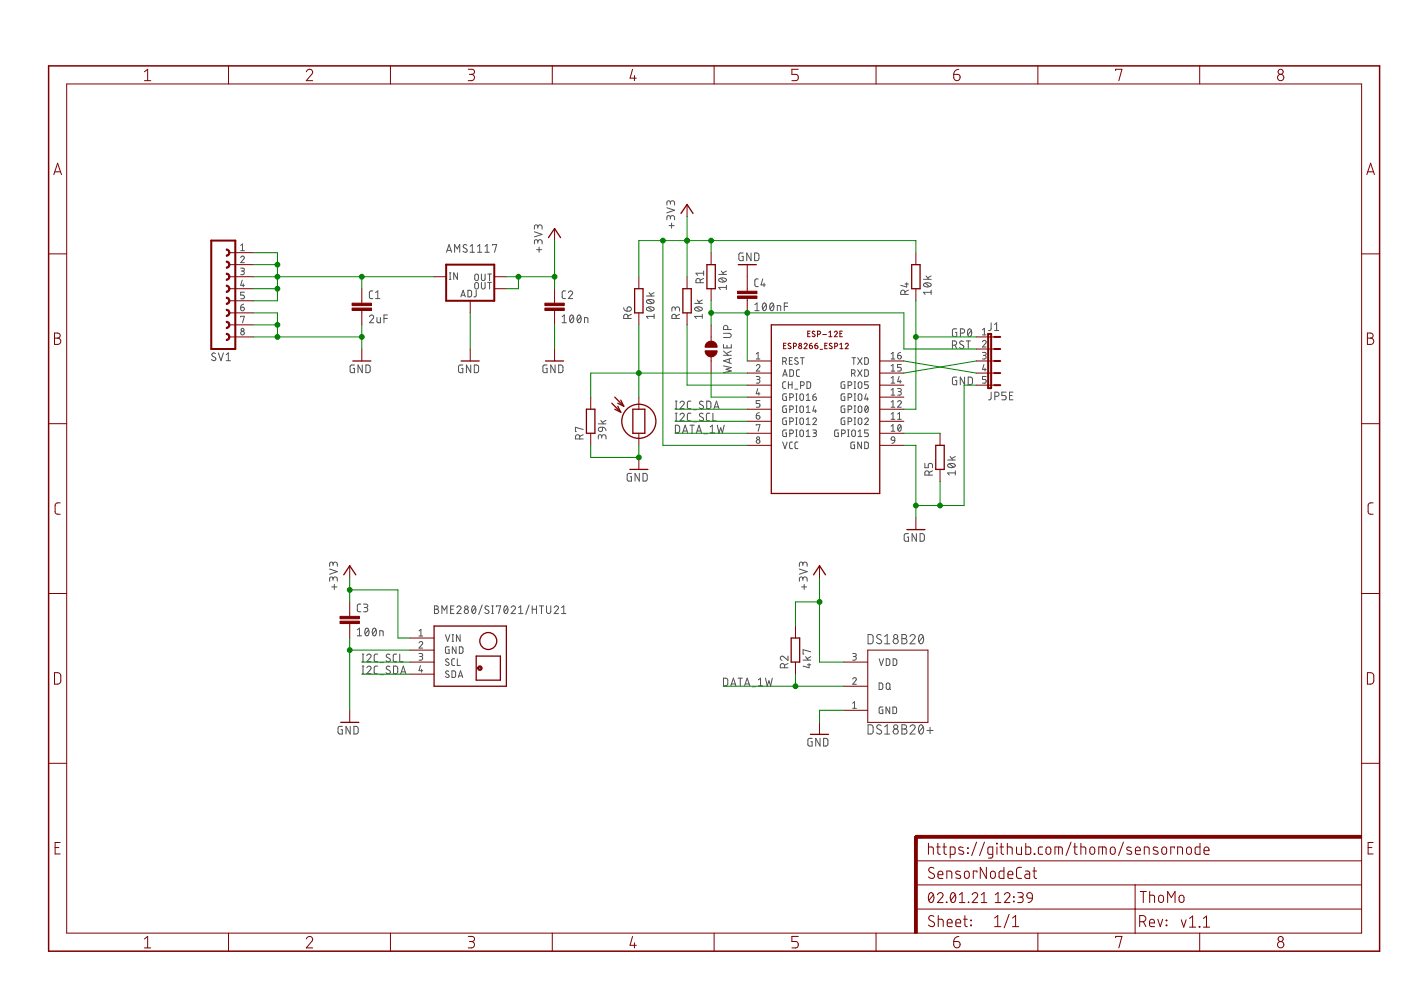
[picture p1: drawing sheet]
<svg xmlns="http://www.w3.org/2000/svg" width="297mm" height="210mm" viewBox="0 0 297 210" stroke-linecap="round" stroke-linejoin="round" font-family="sans-serif">
<g fill="none" stroke="#505050" stroke-width=".21">
<path d="M51 54.6a.38 .38 0 0 1 .6-.3 .38 .38 0 0 1 .1 .6l-.7 .8h.8M51 56.9h.6l.2 .2-.2 .3-.4 .1M51 52l.4-.3v1.4M51 53.1h.8M51.4 59.4l-.4 1.1h.8M51.4 57.5a.39 .39 0 0 1 .4 .4 .39 .39 0 0 1-.4 .4h-.4M94.7 53.5l.5-1.6 .6 1.6M94.8 53.1h.8M95.3 59.2h.3M95.3 57.8h.3M95.4 57.8v1.4M96.4 53.5v-1.6l.5 .9 .6-.9v1.6"/>
<path d="M97 57.8v1.4l-.8-1.4v1.4M99 52a.41 .41 0 0 0-.6-.1 .41 .41 0 0 0 0 .6l.5 .3a.41 .41 0 0 1 0 .6 .41 .41 0 0 1-.6 0l-.2-.1M99.7 52.2l.4-.3v1.6M99.7 53.5h.9M100.8 58.2h.5l.1 .9a.39 .39 0 0 1-.4 .4 .39 .39 0 0 1-.4-.4zM101.2 53.5h1M101.2 52.2l.5-.3v1.6M102.1 59.9v1a.39 .39 0 0 0 .4 .4 .39 .39 0 0 0 .3-.4v-1M102.1 58.1v1a.39 .39 0 0 0 .4 .4 .39 .39 0 0 0 .3-.4v-1M102.8 53.5h.9M102.8 52.2l.5-.3v1.6M103.4 59.9h.8"/>
<path d="M103.4 58.1h.8M103.8 58.1v1.4M103.8 59.9v1.4M104.4 52v-.1h.9l-.5 1.6M113.3 49.1l1.6 .6-1.6 .5M113.8 52.9h1.1M114 51.3a.46 .46 0 0 1 .5-.5 .46 .46 0 0 1 .4 .5v.4M114 51.5v-.3a.36 .36 0 0 0-.3-.4 .36 .36 0 0 0-.4 .4v.5M114 48.1a.46 .46 0 0 1 .5-.4 .46 .46 0 0 1 .4 .4v.5M114 48.4v-.4a.36 .36 0 0 0-.3-.3 .36 .36 0 0 0-.4 .3v.6M114.3 52.4v1.1M141.4 44l1.6 .6-1.6 .5"/>
<path d="M141.9 47.8h1M142.1 46.2a.44 .44 0 0 1 .5-.5 .44 .44 0 0 1 .4 .5v.4M142.1 46.4v-.3a.37 .37 0 0 0-.3-.4 .37 .37 0 0 0-.4 .4v.5M142.1 43a.44 .44 0 0 1 .5-.4 .44 .44 0 0 1 .4 .4v.5M142.1 43.3v-.4a.37 .37 0 0 0-.3-.3 .37 .37 0 0 0-.4 .3v.6M142.4 47.3v1.1M148.5 59.9v-.4a.46 .46 0 0 0-.5-.5 .46 .46 0 0 0-.4 .5v.4h1.6M149.2 59l-.7 .4M149.2 57.9h-1.6l.3 .5M149.2 57.5v.9M152.4 58.2h1.6M152.5 59.1a1.02 1.02 0 0 1 1.5 .3 .97 .97 0 0 1-1.6 0z"/>
<path d="M152.7 59l.9 .7M152.9 57.5l.6 .7M154 57.5l-.8 .4M157.6 53.6l-.7 .1-.2 .2v1l.2 .3 .7 .1v-.9h-.3M159.2 53.6v1.7l-.9-1.7v1.7M160 53.6l.6 .1 .3 .2v.9l-.3 .4-.6 .1zM160.8 59.1l-.5 .1-.3 .3 .1 1 .2 .2 .5 .1M161.7 59.1l-.3 1.3h.9M192.2 59.9v1l-1.2-.4M195.8 59.2h1.6M196.3 58.5l.6 .7M197.4 58.5l-.7 .4"/>
<path d="M45.7 75a.41 .41 0 0 0-.6-.1 .41 .41 0 0 0 0 .6l.5 .3a.41 .41 0 0 1 0 .6 .41 .41 0 0 1-.6 0l-.1-.2M46.3 74.8l.5 1.7 .6-1.7M48 76.5h.9M48 75.2l.4-.4v1.7M51 65.1h.5a.39 .39 0 0 1 .3 .5 .39 .39 0 0 1-.4 .3 .39 .39 0 0 1-.4-.4zM51 67.2v-.1h.8l-.4 1.4M51.6 60.2v.6M51.6 64.5l-.5 .3-.1 .3M51.8 62h-.8v.6h.5a.4 .4 0 0 1 .3 .4 .4 .4 0 0 1-.3 .4h-.5M75.1 77.4h-.6l-.2 .2v1.2l.2 .2h.6v-.9h-.2M76.8 77.4v1.6l-.9-1.6v1.6M77.6 77.4h.6l.3 .3v1l-.3 .3h-.6z"/>
<path d="M78.3 67.2a.45 .45 0 0 1 .7-.4 .45 .45 0 0 1 .1 .7l-.8 .9h.9M79 61.7h-.5l-.2 .3v1.1l.2 .2h.5M79.6 63.3h.9M79.6 62l.5-.3v1.6M79.9 67.3v1l.3 .1h.4v-1.1M81.4 67.5h.7M82.1 66.8h-.7v1.6M97.7 62.9l.5-1.3 .5 1.3M97.8 62.6h.7M98.1 77.4h-.6l-.3 .2v1.2l.3 .2h.6v-.9h-.2M99.2 61.6h.6l.2 .2v.9l-.2 .2h-.6zM99.8 77.4v1.6l-.9-1.6v1.6"/>
<path d="M100.6 77.4h.6l.3 .3v1l-.3 .3h-.6zM100.8 60l.2-.1 .4 .2v.8a.39 .39 0 0 1-.4 .4 .39 .39 0 0 1-.4-.4zM101 61.6l-.1 1.2-.4 .1M116 77.4h-.7l-.2 .2v1.1l.2 .3h.7v-.9h-.3M117.7 77.4v1.6l-.9-1.6v1.6M118.4 77.4h.7l.2 .3 .1 .9-.3 .4h-.7zM119.2 68.4h.9M119.2 67.2l.4-.4v1.6M119.9 61.7h-.5l-.2 .3v1.1l.2 .2h.5M120.5 62a.44 .44 0 0 1 .6-.3 .44 .44 0 0 1 .2 .7l-.8 .9h.9M121 66.9l.2-.1a.96 .96 0 0 1 0 1.6 1.01 1.01 0 0 1-.2-1.5zM121.6 67.2l-.8 .9"/>
<path d="M122.5 66.9l.3-.1a.99 .99 0 0 1 0 1.6 1.03 1.03 0 0 1-.3-1.5zM123.1 67.2l-.7 .9M123.9 68.4v-1.1l.7 .2 .1 .9M132.2 65.2l.3 .6 .4 .2M133.1 65.2a.47 .47 0 0 1 .7 .1 .47 .47 0 0 1-.4 .7h-.5zM133.1 67.5v-.4a.46 .46 0 0 0-.4-.5 .46 .46 0 0 0-.5 .5v.4h1.7M133.9 66.6l-.8 .4M137.1 62.8h1.6M137.2 65.3a1.02 1.02 0 0 1 1.5 .2 .97 .97 0 0 1-1.6 0zM137.2 63.7a1.02 1.02 0 0 1 1.5 .2 .97 .97 0 0 1-1.6 0zM137.4 65.2l.9 .7M137.4 63.6l.9 .7"/>
<path d="M137.6 62l.6 .8M138.7 67.1h-1.6l.3 .4M138.7 66.6v.9M138.7 62l-.8 .4M143.2 65.5a.46 .46 0 0 1 .4-.4 .46 .46 0 0 1 .5 .4v.5M143.2 65.8v-.4a.36 .36 0 0 0-.4-.3 .36 .36 0 0 0-.3 .3v.6M143.4 67.5v-.4a.46 .46 0 0 0-.5-.5 .46 .46 0 0 0-.4 .5v.4h1.6M144.1 66.6l-.7 .4M147.3 64.3h1.6M147.4 65.3a1.02 1.02 0 0 1 1.5 .2 .97 .97 0 0 1-1.6 0zM147.6 65.2l.9 .7M147.8 63.6l.6 .7"/>
<path d="M148.9 67.1h-1.6l.3 .4M148.9 66.6v.9M148.9 63.6l-.8 .4M153.4 70.7h1.2a.44 .44 0 0 1 .4 .4 .44 .44 0 0 1-.4 .5h-1.2M153.4 77.6l1.6 .3-1.1 .4 1.1 .4-1.6 .3M153.4 75.3h1.6M153.4 74.4l1 .9M153.4 73v.8h1.6v-.8M154 60.9h-1.6l.3 .5M154 60.5v.9M154.1 73.2v.6M154.3 69.9v-.5a.46 .46 0 0 0-.5-.4 .46 .46 0 0 0-.4 .4v.5h1.6"/>
<path d="M154.6 76.1v.8M155 76l-1.6 .5 1.6 .6M155 74.4l-1 .6M160 64.6l.5-.4v1.7M160 65.9h1M160.3 77.6a.39 .39 0 0 1 .6-.3 .39 .39 0 0 1 .1 .6l-.7 .8h.8M160.3 79.8h.5l.3 .3-.1 .3-.5 .1M160.3 76.1h.8M160.3 75l.4-.3v1.4M161.8 64.3l.3-.1a.97 .97 0 0 1 0 1.7 1.02 1.02 0 0 1-.3-1.6zM162 60v.8M162.4 64.6l-.7 .9"/>
<path d="M163.4 64.3l.2-.1a.97 .97 0 0 1 0 1.7 1.02 1.02 0 0 1-.2-1.6zM164 64.6l-.7 .9M164.8 65.9v-1.1l.7 .1v1M165.9 76.6h.4a.39 .39 0 0 0 .4-.4 .39 .39 0 0 0-.4-.4h-.4v1.5M165.9 79.8l.5-1.4 .5 1.4M166.1 79.5h.7M166.3 65h.7M166.4 76.6l.3 .7M167 64.2h-.7v1.7M167.4 76.5h.4M167.4 78.4h.6l.2 .2v1l-.2 .2h-.6zM168 75.8h-.6v1.5h.6"/>
<path d="M169.2 76l-.5-.1-.2 .3 .2 .2 .4 .3a.35 .35 0 0 1 0 .5 .35 .35 0 0 1-.5 0l-.1-.2M169.5 78.4h-.4l-.2 .3v.9l.2 .2h.4M169.7 75.8h.8M170.1 75.8v1.5M180.6 79.2h.3a.39 .39 0 0 0 .4-.4 .39 .39 0 0 0-.4-.4h-.3v1.4M180.6 75.8h.8M181 79.2l.3 .6M181 75.8v1.5M181.8 78.4l1 1.4M181.8 75.8l1 1.5M182.8 78.4l-1 1.4M182.8 75.8l-1 1.5"/>
<path d="M183.3 78.4h.6l.2 .2v1l-.2 .2h-.6zM183.3 75.8l.6 .1 .2 .2v.9l-.2 .2-.6 .1zM188.9 75l.4-.3v1.4M188.9 77.6l.4-.3v1.4M188.9 78.7h.8M188.9 76.1h.8M190.3 75.4h.5a.39 .39 0 0 1 .3 .4 .39 .39 0 0 1-.4 .3 .39 .39 0 0 1-.4-.4zM190.6 79.8l-.3 1.1h.8M190.9 74.7l-.5 .3-.1 .4M191.1 77.3h-.8v.6h.5a.4 .4 0 0 1 .3 .4 .4 .4 0 0 1-.3 .4h-.5M191.9 62.4v-.4a.46 .46 0 0 0-.5-.5 .46 .46 0 0 0-.4 .5v.4h1.6M191.9 60.2h.7"/>
<path d="M192.6 61.5l-.7 .4M195.9 60.2a1.04 1.04 0 0 1 1.5 .2 .95 .95 0 0 1-1.6 0zM196.2 60l.9 .8M197.4 62h-1.6l.4 .4M197.4 61.5v.9M201.9 73.2h.5a.46 .46 0 0 0 .4-.5 .46 .46 0 0 0-.4-.4h-.5v1.6M202.5 73.2l.3 .7M202.8 79.9l-.7 .1-.1 .2-.1 1 .2 .4h.7v-.9h-.2M202.8 69.7h-.5l-.3 .3-.1 1 .2 .3 .7 .1v-.9h-.2M203.6 70.6h.5a.46 .46 0 0 0 .4-.4 .46 .46 0 0 0-.4-.5h-.5v1.7M204.3 72.4l-.6-.1-.2 .3 .1 .3 .6 .3a.38 .38 0 0 1 .1 .6 .38 .38 0 0 1-.5 .1l-.4-.2M204.5 79.9v1.7l-.9-1.7v1.7"/>
<path d="M204.9 72.3h.9M205.3 79.9l.6 .1 .2 .2 .1 .9-.3 .4-.6 .1zM205.3 72.3v1.6M205.3 69.8l.3-.1a.95 .95 0 0 1 0 1.7 1 1 0 0 1-.3-1.6zM205.9 70.1l-.7 .9M208.3 72.5a.39 .39 0 0 1 .5-.3 .39 .39 0 0 1 .2 .6l-.7 .8h.8M208.3 74.7h.5l.3 .3-.2 .3-.4 .1M208.3 69.9l.4-.3v1.4M208.3 71h.8M208.6 77.3l-.3 1.1h.8M208.7 75.4a.38 .38 0 0 1 .4 .3 .38 .38 0 0 1-.4 .4h-.4M208.9 78.1v.6"/>
<path d="M209.1 79.8h-.8v.7h.5a.4 .4 0 0 1 .3 .3 .4 .4 0 0 1-.3 .4h-.5M210.1 68.5v1.4l-.5 .2M210.8 70.1h1M210.8 68.8l.5-.3v1.6M122.9 93.1v-.5a.46 .46 0 0 0-.4-.4 .46 .46 0 0 0-.5 .4v.5h1.7M123.7 91.1l-1.7-.5v.9h.2M123.7 92.2l-.8 .3M126.9 89.9h1.6M127 90.7l.7-.1v.5a.46 .46 0 0 1-.6 .3 .46 .46 0 0 1-.1-.7zM127.4 89.1l.5 .8M127.6 92.6a.46 .46 0 0 1 .4-.4 .46 .46 0 0 1 .5 .4v.5M127.6 92.9v-.4a.36 .36 0 0 0-.4-.3 .36 .36 0 0 0-.3 .3v.6"/>
<path d="M127.7 90.6l.5 .1 .3 .6M128.5 89.1l-.8 .5M143.2 90.1l.6 .1 .3 .2v.9l-.3 .5h-.6zM143.2 89.2h.4M143.2 86.7h.4M143.2 87.6h.4M143.2 85h.4M143.4 85v1.7M143.4 87.6v1.6M144.2 88a.45 .45 0 0 1 .6-.4 .45 .45 0 0 1 .1 .7l-.7 .9h.9M144.2 85.4a.45 .45 0 0 1 .6-.3 .45 .45 0 0 1 .1 .7l-.7 .9h.9M144.7 91.8l.6-1.7 .5 1.7"/>
<path d="M144.9 91.4h.8M146.3 90.1h.9M146.5 87.6h-.5l-.3 .4 .1 1.1 .7 .1M146.5 85l-.5 .1-.3 .3 .1 1.1 .2 .2h.5M146.7 90.1v1.7M147 89.4h.7M147 86.9h.7M147.7 91.8l.5-1.7 .5 1.7M147.8 91.4h.8M149.1 87.7a.42 .42 0 0 0-.6-.1 .42 .42 0 0 0-.1 .6l.6 .4a.41 .41 0 0 1 0 .6 .41 .41 0 0 1-.6-.1l-.1-.1M149.1 85.2l-.2-.1a.38 .38 0 0 0-.5 .1 .38 .38 0 0 0 .1 .5l.5 .3a.41 .41 0 0 1 0 .6 .41 .41 0 0 1-.6 0l-.1-.1M149.2 92h.8"/>
<path d="M149.8 85l.7 .1 .2 .2v1.1l-.2 .3h-.7zM150.5 87.6h-.5l-.2 .4v1l.2 .2h.5M150.6 91.8h.9M150.6 90.5l.4-.4v1.7M151.2 87.6v1.6h.7M151.4 86.7l.5-1.7 .5 1.7M151.5 86.3h.8M152.1 90.1l.3 1.7 .4-1.1 .4 1.1 .3-1.7M160.3 88.1h.5a.39 .39 0 0 1 .3 .5 .39 .39 0 0 1-.4 .3 .39 .39 0 0 1-.4-.4zM160.3 90.2v-.2h.8l-.4 1.4M160.7 82.4l-.4 1.1h.8M160.7 80.5a.39 .39 0 0 1 .4 .3 .39 .39 0 0 1-.4 .4h-.4"/>
<path d="M160.9 83.2v.6M161 87.5l-.5 .2-.2 .4M161.1 84.9h-.8v.7h.5a.4 .4 0 0 1 .3 .3 .4 .4 0 0 1-.3 .4h-.5M165.9 93.7l.5 1.4 .5-1.4M166.6 80.9l-.5 .1-.2 .3 .1 .9 .1 .1 .5 .1M166.7 83.5h-.6l-.1 .2-.1 .9 .2 .3h.6v-.8h-.2M166.7 86.1h-.6l-.1 .2-.1 .8 .2 .3 .6 .1v-.8h-.2M166.7 88.6h-.4l-.3 .2-.1 .9 .2 .3h.6v-.8h-.2M166.7 91.2h-.6l-.1 .2-.1 .9 .2 .2 .6 .1v-.8h-.2M167.2 81.6h.7M167.2 80.9v1.5M167.4 84.3h.4a.39 .39 0 0 0 .4-.4 .39 .39 0 0 0-.4-.4h-.4v1.4"/>
<path d="M167.4 86.8h.4a.39 .39 0 0 0 .4-.3 .39 .39 0 0 0-.4-.4h-.4v1.4M167.4 89.4h.4a.39 .39 0 0 0 .4-.4 .39 .39 0 0 0-.4-.4h-.4v1.4M167.4 91.9h.4a.39 .39 0 0 0 .4-.3 .39 .39 0 0 0-.4-.4h-.4v1.4M167.9 80.9v1.5M168 93.7h-.4l-.2 .3v.9l.2 .2h.4M168.5 82.5h.6M168.7 92.6h.3M168.7 91.2h.3M168.7 90h.3M168.7 88.6h.3M168.7 87.5h.3M168.7 86.1h.3"/>
<path d="M168.7 84.9h.3M168.7 83.5h.3M168.9 83.5v1.4M168.9 86.1v1.4M168.9 88.6v1.4M168.9 91.2v1.4M169.2 93.7h-.5l-.1 .3v.9l.1 .2h.5M169.7 83.6h.5l.1 .9a.38 .38 0 0 1-.3 .4 .38 .38 0 0 1-.4-.4zM169.7 86.2h.5l.1 .9a.38 .38 0 0 1-.3 .4 .38 .38 0 0 1-.4-.4zM169.7 88.7l.3-.1 .2 .1 .1 .9a.38 .38 0 0 1-.3 .4 .38 .38 0 0 1-.4-.4zM169.7 91.3h.5l.1 .9a.38 .38 0 0 1-.3 .4 .38 .38 0 0 1-.4-.4zM169.7 81.7h.4a.39 .39 0 0 0 .4-.4 .39 .39 0 0 0-.4-.4h-.4v1.5"/>
<path d="M171 92.6h.7M171 90h.7M171 87.5h.7M171 84.9h.7M171 83.8l.3-.3v1.4M171 86.4l.3-.3v1.4M171 88.9l.3-.3v1.4M171 91.5l.3-.3v1.4M171.1 80.9l.5 .1 .3 .2v.9l-.3 .2-.5 .1zM172.3 84.1h.5a.39 .39 0 0 1 .3 .5 .39 .39 0 0 1-.4 .3 .39 .39 0 0 1-.4-.4zM172.3 88.9a.38 .38 0 0 1 .6-.3 .38 .38 0 0 1 .1 .6l-.7 .8h.8M172.3 91.2h.6l.2 .2-.2 .4h-.4"/>
<path d="M172.6 86.1l-.3 1h.8M172.7 91.8a.38 .38 0 0 1 .4 .4 .38 .38 0 0 1-.4 .4h-.4M172.9 86.8v.7M173 83.5l-.6 .3-.1 .3M177.7 91.2h-.6l-.1 .2v.9l.1 .2 .6 .1v-.8h-.2M178.4 91.9h.4a.39 .39 0 0 0 .4-.3 .39 .39 0 0 0-.4-.4h-.4v1.4M179.1 88.6h-.5l-.2 .2-.1 .9 .2 .3h.6v-.8h-.2M179.1 86.1h-.6l-.1 .2-.1 .8 .2 .3 .6 .1v-.8h-.2M179.1 83.5h-.6l-.1 .2-.1 .9 .2 .3h.6v-.8h-.2M179.1 80.9h-.5l-.2 .3-.1 .8 .2 .3 .6 .1v-.8h-.2M179.7 92.6h.3M179.7 91.2h.3"/>
<path d="M179.8 89.4h.4a.39 .39 0 0 0 .4-.4 .39 .39 0 0 0-.4-.4h-.4v1.4M179.8 86.8h.4a.39 .39 0 0 0 .4-.3 .39 .39 0 0 0-.4-.4h-.4v1.4M179.8 84.3h.4a.39 .39 0 0 0 .4-.4 .39 .39 0 0 0-.4-.4h-.4v1.4M179.8 81.7h.4a.39 .39 0 0 0 .4-.4 .39 .39 0 0 0-.4-.4h-.4v1.5M179.9 91.2v1.4M180.7 91.3h.6l.1 .9a.39 .39 0 0 1-.4 .4 .39 .39 0 0 1-.4-.4zM181.1 90h.3M181.1 88.6h.3M181.1 87.5h.3M181.1 86.1h.3M181.1 84.9h.3M181.1 83.5h.3"/>
<path d="M181.1 82.4h.3M181.1 80.9h.3M181.2 93.7h-.6l-.2 .2v.9l.2 .3h.6v-.8h-.3M181.3 80.9v1.5M181.3 83.5v1.4M181.3 86.1v1.4M181.3 88.6v1.4M181.9 92.6h.8M181.9 91.5l.5-.3v1.4M182.1 88.7l.3-.1 .2 .1 .1 .9a.39 .39 0 0 1-.4 .4 .39 .39 0 0 1-.4-.4zM182.1 86.2h.5l.1 .9a.39 .39 0 0 1-.4 .4 .39 .39 0 0 1-.4-.4zM182.1 83.6h.5l.1 .9a.39 .39 0 0 1-.4 .4 .39 .39 0 0 1-.4-.4z"/>
<path d="M182.1 81.1l.3-.2 .2 .2 .1 .9a.39 .39 0 0 1-.4 .4 .39 .39 0 0 1-.4-.4zM182.6 93.7v1.4l-.7-1.4v1.4M183.3 93.7h.6l.2 .3v.9l-.2 .2h-.6zM183.3 88.9a.39 .39 0 0 1 .6-.3 .39 .39 0 0 1 .1 .6l-.7 .8h.8M183.5 86.1h.2a.83 .83 0 0 1 0 1.4 .88 .88 0 0 1-.2-1.4zM183.6 83.5l-.3 1.1h.8M183.9 84.3v.6M184 86.4l-.6 .7M184.1 91.2h-.8v.6h.5a.39 .39 0 0 1 .3 .4 .39 .39 0 0 1-.3 .4h-.5M184.1 80.9h-.8v.7h.5a.4 .4 0 0 1 .3 .4 .4 .4 0 0 1-.3 .4h-.5M188.9 90.4l.4-.4v1.4M188.9 80.1l.4-.3v1.4"/>
<path d="M188.9 82.7l.4-.3v1.4M188.9 85.2l.4-.3v1.4M188.9 87.8l.4-.3v1.4M188.9 91.4h.8M188.9 88.9h.8M188.9 86.3h.8M188.9 83.8h.8M188.9 81.2h.8M189.1 92.7h.5l.1 .7-.7-.1-.1-.3zM189.7 93.4l-.1 .3-.5 .3M190.3 85.2a.39 .39 0 0 1 .6-.2 .39 .39 0 0 1 .1 .6l-.7 .7h.8M190.3 82.4h.6l.2 .2-.2 .4h-.4"/>
<path d="M190.3 88.9h.8M190.3 87.8l.4-.3v1.4M190.5 90.1l.2-.1a.83 .83 0 0 1 0 1.4 .88 .88 0 0 1-.2-1.3zM190.7 83a.38 .38 0 0 1 .4 .4 .38 .38 0 0 1-.4 .4h-.4M190.9 80.6v.6M191 90.4l-.6 .7M196.1 98.3v.9h.7v-.6a.46 .46 0 0 1 .5-.4 .46 .46 0 0 1 .4 .4v.6M197.7 99.8l-.7 .4M200.9 97.5h1.6M201 98.4a1.03 1.03 0 0 1 1.5 .3 .95 .95 0 0 1-1.6 0zM201.3 98.3l.9 .8M201.4 96.8l.6 .7"/>
<path d="M202.5 99.8v.9M202.5 96.8l-.7 .4M210.1 83.1v1.4l-.2 .3h-.3M210.9 84h.5a.44 .44 0 0 0 .4-.4 .44 .44 0 0 0-.4-.5h-.5v1.7M213.3 83.1h-.9v.8h.6a.46 .46 0 0 1 .3 .4 .46 .46 0 0 1-.3 .5h-.6M214 83.9h.6M214.8 83.1h-.8v1.7h.8M70.6 119.6a.46 .46 0 0 1 .5-.4 .46 .46 0 0 1 .4 .4v.5M70.6 119.9v-.4a.36 .36 0 0 0-.3-.3 .36 .36 0 0 0-.4 .3v.6M133.9 100.4h-.7l-.2 .2v1.2l.2 .2h.7v-.9h-.3M135.6 100.4v1.6l-1-1.6v1.6M136.3 100.4h.6l.3 .2v1.1l-.3 .3h-.6z"/>
<path d="M170.2 119.6a.46 .46 0 0 1 .5-.4 .46 .46 0 0 1 .4 .4v.5M170.2 119.9v-.4a.37 .37 0 0 0-.3-.3 .37 .37 0 0 0-.4 .3v.6M192.6 113.1h-.5l-.4 .3v1l.2 .3 .7 .1v-.9h-.3M194.3 113.1v1.7l-.9-1.7v1.7M195.1 113.1l.6 .1 .2 .2 .1 .9-.3 .4-.6 .1zM197 100.7v-.4a.44 .44 0 0 0-.5-.5 .44 .44 0 0 0-.4 .5v.4h1.6M202.5 100.3h-1.6l.4 .4M69.9 120.6l1.6 .6-1.6 .6M70.3 124.4h1.1M70.6 122.8a.46 .46 0 0 1 .5-.5 .46 .46 0 0 1 .4 .5v.4M70.6 123v-.3a.36 .36 0 0 0-.3-.4 .36 .36 0 0 0-.4 .4v.5M70.9 123.9v1.1"/>
<path d="M75.8 133.5l.4-.3v1.6M75.8 134.8h.9M76.5 128.1h-.5l-.2 .3v1.1l.2 .2h.5M76.8 138.7h.4M77 138.7v1.6M77.1 128.1h.5a.36 .36 0 0 1 .4 .3 .36 .36 0 0 1-.4 .4h-.3M77.5 133.3l.3-.1a.95 .95 0 0 1 0 1.6 1.02 1.02 0 0 1-.3-1.5zM77.5 128.8a.46 .46 0 0 1 .5 .5 .46 .46 0 0 1-.5 .4h-.4M77.8 139a.45 .45 0 0 1 .6-.3 .45 .45 0 0 1 .1 .7l-.7 .9h.9M78.1 133.5l-.7 1M79.1 133.3l.3-.1a.95 .95 0 0 1 0 1.6 1.04 1.04 0 0 1-.3-1.5zM79.7 133.5l-.7 1"/>
<path d="M80.1 138.7h-.5l-.3 .3 .1 1.2 .7 .1M80.5 134.8v-1.1l.7 .2v.9M82.7 138.8a.42 .42 0 0 0-.6-.1 .42 .42 0 0 0-.1 .6l.6 .3a.41 .41 0 0 1 0 .7 .41 .41 0 0 1-.6-.1l-.1-.1M84.1 138.7h-.5l-.2 .3v1.1l.2 .2h.5M84.8 138.7v1.6h.7M88.8 136.3a.38 .38 0 0 1 .6-.3 .38 .38 0 0 1 .1 .6l-.7 .8h.8M88.8 138.6h.7l.1 .2-.1 .3-.5 .1M88.8 133.8l.4-.3v1.4M88.8 134.9h.8M89.2 139.2a.39 .39 0 0 1 .4 .4 .39 .39 0 0 1-.4 .4h-.4M92.1 128.5h.5a.36 .36 0 0 1 .3 .3 .36 .36 0 0 1-.3 .4 .46 .46 0 0 1 .4 .4 .46 .46 0 0 1-.4 .5h-.5zM92.1 129.2h.5"/>
<path d="M93.7 130.1v-1.6l.5 .9 .6-.9v1.6M94.4 134.6l.5 1.4 .5-1.4M95.1 139.8a.35 .35 0 0 0-.5-.1 .35 .35 0 0 0 0 .6l.5 .2a.36 .36 0 0 1 0 .6 .36 .36 0 0 1-.5-.1l-.2-.1M95.2 137.1l-.6 .1-.1 .1-.1 .9 .2 .3h.6v-.7h-.2M95.5 129.2h.6M95.9 136h.3M95.9 134.6h.3M96 134.6v1.4M96.3 128.5h-.8v1.6h.8M96.4 139.7h-.4l-.2 .3v.9l.2 .2h.4M96.7 137.1v1.4l-.8-1.4v1.4M96.9 128.8a.44 .44 0 0 1 .6-.3 .44 .44 0 0 1 .1 .7l-.7 .9h.9"/>
<path d="M97 139.7v1.4h.6M97.4 137.1l.5 .1 .2 .2 .1 .8-.3 .3h-.5zM97.6 134.6v1.4l-.8-1.4v1.4M100.2 128.6l.3-.1a.97 .97 0 0 1 0 1.6 1.02 1.02 0 0 1-.3-1.5zM100.8 128.8l-.7 .9M102.2 128.3l-.7 2M103.6 128.6l-.2-.1a.38 .38 0 0 0-.5 .1 .38 .38 0 0 0 .1 .5l.5 .3a.44 .44 0 0 1-.1 .7 .44 .44 0 0 1-.6-.2M104.2 130.1h.4M104.2 128.5h.4M104.4 128.5v1.6M105.2 128.7v-.2h1l-.5 1.6M107 128.6l.3-.1a.97 .97 0 0 1 0 1.6 1.02 1.02 0 0 1-.3-1.5z"/>
<path d="M107.6 128.8l-.7 .9M108.4 128.8a.45 .45 0 0 1 .6-.3 .45 .45 0 0 1 .2 .7l-.8 .9h.9M110 130.1h.9M110 128.8l.4-.3v1.6M112.2 128.3l-.7 2M112.8 129.2h.9M112.8 128.5v1.6M113.7 128.5v1.6M114.4 128.5h.9M114.8 128.5v1.6M115.9 128.5v1.1a.46 .46 0 0 0 .4 .5 .46 .46 0 0 0 .5-.5v-1.1M117.5 128.8a.44 .44 0 0 1 .6-.3 .44 .44 0 0 1 .2 .7l-.8 .9h.9"/>
<path d="M119.1 130.1h.9M119.1 128.8l.4-.3v1.6M167.1 139.1v.9l-.9-.7a.44 .44 0 0 0-.8 .1 .44 .44 0 0 0 .4 .6M169.5 120.6l1.6 .6-1.6 .6M169.9 124.4h1.1M170.2 122.8a.46 .46 0 0 1 .5-.5 .46 .46 0 0 1 .4 .5v.4M170.2 123v-.3a.37 .37 0 0 0-.3-.4 .37 .37 0 0 0-.4 .4v.5M170.3 140h1.6M170.5 123.9v1.1M170.8 139.2l.5 .8M171.9 139.2l-.8 .4M171.9 138.2l-1.6-.4v.9h.1"/>
<path d="M180.8 138.6h.6l.1 .2-.1 .3-.5 .1M181.2 139.2a.39 .39 0 0 1 .4 .4 .39 .39 0 0 1-.4 .4h-.4M184 134.5l.7 .1 .4 .3v1.2l-.2 .3-.9 .1zM186.4 139.7l.5 1.4 .4-1.4M186.8 134.7a.49 .49 0 0 0-.7-.1 .49 .49 0 0 0 0 .7l.6 .4a.5 .5 0 0 1 .1 .7 .5 .5 0 0 1-.8 0l-.2-.2M187.6 135l.5-.5v2M187.6 136.5h1.1M187.9 139.7h.5l.2 .2v.9l-.2 .3h-.5zM189.4 139.7h.5l.2 .2v.8l-.2 .4h-.5zM191.2 134.5h.6a.43 .43 0 0 1 .4 .5 .43 .43 0 0 1-.4 .4 .55 .55 0 0 1 .5 .6 .55 .55 0 0 1-.5 .5h-.6zM191.2 135.4h.6M192.9 135a.54 .54 0 0 1 .8-.5 .54 .54 0 0 1 .2 .9l-1 1.1h1.1"/>
<path d="M195 134.7l.1-.1a.9 .9 0 0 1 .6 1.4 .47 .47 0 0 1-.4 .5 .47 .47 0 0 1-.5-.5v-.7zM195.7 135l-.9 1.1M72.6 154h-.7l-.2 .2 .1 1.3 .8 .1v-.9h-.3M74.3 154v1.6l-.9-1.6v1.6M75 154h.6l.3 .3v.9l-.3 .4h-.6zM76.8 140.3h.4M76.8 142.9h.4M76.8 141.2h.4M77 141.2v1.7M77.8 141.6a.45 .45 0 0 1 .6-.3 .45 .45 0 0 1 .1 .7l-.7 .9h.9M80.1 141.2l-.5 .1-.3 .3 .1 1 .2 .2 .5 .1M80.6 140.5h.7"/>
<path d="M80.6 143h.7M82.7 141.4a.42 .42 0 0 0-.6-.2 .42 .42 0 0 0-.1 .6l.6 .4a.42 .42 0 0 1 0 .6 .42 .42 0 0 1-.6 0l-.1-.2M83.4 141.2l.7 .1 .2 .2v1.1l-.2 .2-.7 .1zM85 142.9l.5-1.7 .5 1.7M85.1 142.5h.8M89.2 141.1l-.4 1.1h.8M89.4 141.9v.6M95.1 142.3a.36 .36 0 0 0-.5 0 .36 .36 0 0 0 0 .5l.5 .3a.36 .36 0 0 1 0 .5 .36 .36 0 0 1-.5 0l-.2-.2M95.8 142.2l.6 .1 .2 .2v.9l-.2 .2h-.6zM97.2 143.6l.4-1.4 .5 1.4M97.3 143.3h.7M153.4 143.8h.6l.3 .3v1l-.3 .3h-.6z"/>
<path d="M154.9 145.4l.6-1.6 .5 1.6M155.1 145h.8M156.5 143.8h.9M157 143.8v1.6M157.9 145.4l.5-1.6 .6 1.6M158 145h.8M159.5 145.6h.7M160.8 145.4h.9M160.8 144.1l.4-.3v1.6M162.3 143.8l.4 1.6 .3-1.1 .4 1.1 .3-1.6M166.3 141.6v-.5a.46 .46 0 0 0-.4-.4 .46 .46 0 0 0-.5 .4v.5h1.7M167.1 140.7l-.8 .3"/>
<path d="M171.2 140.9h.7M171.5 140.7v.9l-1.2-.4M172.2 156.5l-.7 .1-.2 .2v1.2l.2 .2h.7v-.9h-.3M173.9 156.5v1.7l-.9-1.7v1.7M174.6 156.5l.7 .1 .2 .2v1.1l-.2 .3h-.7zM180.8 144a.38 .38 0 0 1 .5-.3 .38 .38 0 0 1 .1 .6l-.6 .8h.8M180.8 149.1l.4-.3v1.4M180.8 150.2h.8M184 153.7h.7l.4 .4v1.2l-.4 .3h-.7zM186.4 144.8h.5l.2 .2 .1 .8-.3 .4h-.5zM186.8 153.8a.49 .49 0 0 0-.7-.1 .49 .49 0 0 0 0 .8l.6 .3a.49 .49 0 0 1 .1 .8 .49 .49 0 0 1-.8-.1l-.2-.1M187.2 149.9h-.6l-.2 .2v.9l.2 .3h.6v-.8h-.3"/>
<path d="M187.6 155.6h1.1M187.6 154.1l.5-.4v1.9M188 144.9h.6l.1 .9a.39 .39 0 0 1-.4 .4 .39 .39 0 0 1-.4-.4zM188.5 145.9l.3 .3M188.6 149.9v1.4l-.7-1.4v1.4M189.3 149.9h.6l.2 .2v1l-.2 .2h-.6zM191.2 153.7h.6a.44 .44 0 0 1 .4 .4 .44 .44 0 0 1-.4 .5 .54 .54 0 0 1 .5 .5 .54 .54 0 0 1-.5 .5h-.6zM191.2 154.6h.6M192.9 154.1a.54 .54 0 0 1 .8-.4 .54 .54 0 0 1 .2 .9l-1 1h1.1M195 153.8l.1-.1a.81 .81 0 0 1 .7 1.2l-.1 .3a.47 .47 0 0 1-.4 .4 .47 .47 0 0 1-.5-.4v-.8zM195.7 154.1l-.9 1.1M196.5 154.9h1.3"/>
<path d="M197.2 154.2v1.3"/>
<circle cx="51.4" cy="69.9" r=".31"/>
<circle cx="51.4" cy="70.6" r=".39"/>
<circle cx="160.7" cy="93.6" r=".39"/>
<circle cx="160.7" cy="92.9" r=".31"/>
<circle cx="98.9" cy="129.6" r=".46"/>
<circle cx="98.9" cy="128.8" r=".37"/>
<circle cx="189.9" cy="135" r=".44"/>
<circle cx="189.9" cy="135.9" r=".55"/>
<circle cx="189.9" cy="154.1" r=".44"/>
<circle cx="189.9" cy="155.1" r=".55"/>
</g>
<g fill="none" stroke="#800000" stroke-width=".21">
<path d="M14.1 17.8h274.6v180h-274.6zM30.6 15.2l.7-.5v2.4M30.6 17.1h1.4M48.5 14v3.8M64.9 15.2a.66 .66 0 0 1 1-.5 .66 .66 0 0 1 .2 1.1l-1.2 1.3h1.4M82.8 14v3.8M99.3 14.7h.8a.54 .54 0 0 1 .5 .5 .54 .54 0 0 1-.5 .6h-.6M99.9 15.8a.67 .67 0 0 1 .7 .6 .67 .67 0 0 1-.7 .7h-.6M117.1 14v3.8M134.1 14.7l-.5 1.9h1.3M134.5 16v1.1M151.4 14v3.8"/>
<path d="M169.2 14.7h-1.3v1.1h.8a.68 .68 0 0 1 .6 .6 .68 .68 0 0 1-.6 .7h-.8M185.7 14v3.8M202.2 15.8h.8a.68 .68 0 0 1 .6 .7 .68 .68 0 0 1-.8 .6 .68 .68 0 0 1-.6-.7zM203.3 14.7l-.8 .3-.3 .8M220 14v3.8M236.5 15v-.3h1.4l-.7 2.4M254.4 14v3.8M11.4 37l.8-2.4 .8 2.4M11.6 36.4h1.2M289.8 37l.8-2.4 .8 2.4M290 36.4h1.2M10.3 53.8h3.8"/>
<path d="M48.6 58.7h5.1M48.6 53.6h5.1M48.6 56.1h5.1M92 58.7h2.6M104.8 58.7h2.6M117.6 48.5v2.5M135.4 58.7v2.5M145.7 43.3v2.6M145.7 58.7v2.5M150.8 53.6v2.5M158.4 56.1v5.6M194.2 53.6v2.5"/>
<path d="M288.7 53.8h3.8M11.6 70.6h.6a.54 .54 0 0 1 .6 .6 .54 .54 0 0 1-.6 .5 .67 .67 0 0 1 .7 .7 .67 .67 0 0 1-.7 .6h-.6zM11.6 71.7h.6M48.6 61.2h5.1M48.6 71.4h5.1M48.6 63.8h5.1M48.6 66.3h5.1M48.6 68.9h5.1M76.7 61.2v3.1M76.7 65.8v3.1M76.7 74v2.5M99.7 63.8v2.5"/>
<path d="M99.7 74v2.5M104.8 61.2h2.6M117.6 61.2v3.1M117.6 65.8v3.1M117.6 74v2.5M135.4 66.3v2.6M145.7 66.3v2.6M150.8 61.2v2.6M150.8 68.9v3.4M150.8 75.6v3.5M158.4 79.1h5.1M158.4 76.5h5.1"/>
<path d="M158.4 63.3v3M166.1 73.3h.4M166.7 72.8h-.6v1.1h.6M167.7 72.9a.3 .3 0 0 0-.5-.1 .3 .3 0 0 0 0 .5l.5 .3a.33 .33 0 0 1-.2 .4 .33 .33 0 0 1-.4-.2M168.2 73.4l.6-.1 .1-.3-.2-.2h-.5v1.1M170.5 73a.32 .32 0 0 1 .4-.2 .32 .32 0 0 1 .1 .5l-.5 .6h.6M171.3 70.7h.3M171.6 73.3h.4a.33 .33 0 0 1 .3 .3 .33 .33 0 0 1-.4 .3 .33 .33 0 0 1-.3-.3zM171.8 70.2h-.5v1.2h.5M172.1 72.8l-.3 .1-.2 .4M172.8 73.3h.4a.34 .34 0 0 1 .2 .4 .34 .34 0 0 1-.3 .2 .34 .34 0 0 1-.3-.3zM172.8 70.3l-.4-.1-.2 .3 .5 .4a.29 .29 0 0 1 0 .4 .29 .29 0 0 1-.4 0l-.1-.1"/>
<path d="M173.3 72.8l-.4 .1-.1 .4M173.3 70.9l.6-.2v-.4l-.6-.1v1.2M173.9 74.1h.5M174.4 70.9h.8M174.9 73.3h.4M175.4 72.8h-.5v1.1h.5M175.7 71.4h.7M175.7 70.5l.4-.3v1.2M176.4 72.9l-.4-.1-.2 .2 .6 .6a.34 .34 0 0 1-.2 .4 .34 .34 0 0 1-.4-.2M176.9 70.5a.32 .32 0 0 1 .5-.3 .32 .32 0 0 1 0 .5l-.5 .7h.6M177 73.4l.5-.1 .1-.3-.2-.2h-.4v1.1M178.1 73.9h.6"/>
<path d="M178.1 73l.3-.2v1.1M178.1 70.7h.4M178.6 70.2h-.5v1.2h.5M179.2 73a.32 .32 0 0 1 .5-.2 .32 .32 0 0 1 .1 .5l-.6 .6h.7M186.5 79.1h5.1M186.5 76.5h5.1M194.2 61.2v2.6M207 79.1h3.8M207 76.5h3.8M207 74h3.8M207 71.4h3.8M289.9 70.6h.7a.54 .54 0 0 1 .5 .6 .54 .54 0 0 1-.5 .5 .67 .67 0 0 1 .7 .7 .67 .67 0 0 1-.7 .6h-.7z"/>
<path d="M289.9 71.7h.7M10.3 89.8h3.8M125.2 84.2v2.6M125.2 91.9v2.5M135.4 84.2v2.6M135.4 91.9v2.5M135.4 97v2.5M158.4 94.4h5.1M158.4 91.9h5.1M158.4 89.3h5.1M158.4 86.8h5.1M158.4 84.2h5.1"/>
<path d="M158.4 81.7h5.1M186.5 94.4h5.1M186.5 91.9h5.1M186.5 89.3h5.1M186.5 86.8h5.1M186.5 84.2h5.1M186.5 81.7h5.1M199.3 91.9v2.5M199.3 99.5v2.6M207 81.7h3.8M288.7 89.8h3.8M12.8 106.6l-.8 .1-.3 .4 .1 1.7 .3 .2h.7"/>
<path d="M74.1 120v2.5M173.8 120v2.5M194.2 109.7v2.6M291.1 106.6l-.7 .1-.3 .4 .1 1.7 .2 .2h.7M10.3 125.8h3.8M74.1 127.6v3.1M74.1 132.2v3.1M86.9 137.8h5.1M86.9 135.3h5.1M168.7 132.7v2.6M184 137.8h12.7v15.4h-12.7zM288.7 125.8h3.8"/>
<path d="M11.6 142.6a1.18 1.18 0 0 1 1.2 .3l.1 1.7-.5 .4-.8 .1zM74.1 150.6v2.6M86.9 140.4h5.1M86.9 142.9h5.1M168.7 140.4v2.5M173.8 153.2v2.5M178.9 150.6h5.1M178.9 145.5h5.1M178.9 140.4h5.1M289.9 142.6a1.19 1.19 0 0 1 1.2 .3l.2 .4-.2 1.5-.3 .2-.9 .1zM10.3 161.8h3.8M11.7 179.7h.8"/>
<path d="M12.8 178.6h-1.1v2.5h1.1M196.8 179.6h.9l.2 .2v1.3M196.8 178.8v2.3M198.6 179.6h.8M198.8 178.8l.1 2.1 .5 .2M199.9 179.6h.8M200.2 178.8v2.1l.5 .2M204.2 179.7l-.6-.1-.3 .3v.2l1 .5v.4l-.3 .1-.7-.1M205.1 179.8l.2 .1zM207.1 178.5l-1.1 2.9M208.7 178.5l-1 2.9M211.3 178.8l.1 .1z"/>
<path d="M211.4 179.6v1.5M212 179.6h.8M212.3 178.8v2.1l.5 .2M213.6 179.6h.8l.2 .2v1.3M213.6 178.8v2.3M215.5 179.6v1.2l.1 .2 .3 .1h.7v-1.5M217.5 178.8v2.3h.8l.2-.3v-1l-.2-.2h-.8M221.1 179.6h-.7l-.2 .4 .1 1 .8 .1M221.9 179.8l.5-.2a.9 .9 0 0 1 0 1.5h-.4l-.2-.3zM224.5 179.6v1.5M227.1 178.5l-1.1 2.9M227.6 179.6h.8"/>
<path d="M227.9 178.8v2.1l.5 .2M229.2 179.6h.8l.2 .2v1.3M229.2 178.8v2.3M231.2 179.8l.5-.2a.88 .88 0 0 1 .5 .8 .88 .88 0 0 1-.5 .7h-.4l-.2-.3zM233.7 179.6v1.5M235.5 179.8l.5-.2a.88 .88 0 0 1 .5 .8 .88 .88 0 0 1-.5 .7h-.3l-.3-.3zM238.2 178.5l-1 2.9M239.8 179.7l-.7-.1-.2 .4 1 .6v.4a.82 .82 0 0 1-1 0M245.4 179.7l-.7-.1-.2 .4 1 .6v.4l-.3 .1-.7-.1M246.4 179.8l.5-.2a.9 .9 0 0 1 0 1.5h-.3l-.2-.3zM249 179.8v-.2h-.8v1.5M251.7 179.8l.5-.2a.9 .9 0 0 1 0 1.5h-.4l-.2-.3z"/>
<path d="M254.4 178.8v2.3h-.8l-.2-.2v-1.1l.2-.2h.8M288.7 161.8h3.8M290.1 179.7h.8M291.1 178.6h-1v2.5h1M30.6 199.1l.7-.6v2.5M48.5 197.8v3.9M64.9 199.1a.66 .66 0 0 1 1-.5 .66 .66 0 0 1 .2 1l-1.2 1.4h1.4M82.8 197.8v3.9M99.3 198.5h.8a.54 .54 0 0 1 .5 .6 .54 .54 0 0 1-.5 .5h-.6M99.9 199.6a.68 .68 0 0 1 .7 .7 .68 .68 0 0 1-.7 .7h-.6M117.1 197.8v3.9M134.1 198.5l-.5 1.9h1.3"/>
<path d="M134.5 199.9v1.1M151.4 197.8v3.9M169.2 198.5h-1.3v1.1h.8a.69 .69 0 0 1 .6 .7 .69 .69 0 0 1-.6 .7h-.8M185.7 197.8v3.9M194.2 192.7h94.5M194.2 187.6h94.5M194.2 182.5h94.5M197.1 189.4l.2-.1a.89 .89 0 0 1 .7 1.3 .6 .6 0 0 1-.6 .8 .6 .6 0 0 1-.6-.8v-.5zM197.9 189.7l-.9 1.2M198 194.3a.58 .58 0 0 0-.9-.1 .58 .58 0 0 0 .1 .9l.7 .4a.54 .54 0 0 1 .2 .7 .54 .54 0 0 1-.8 .2l-.5-.3M198 184.1a.58 .58 0 0 0-.9-.1 .58 .58 0 0 0 .1 .9l.7 .4a.58 .58 0 0 1 .1 .9 .58 .58 0 0 1-.9-.1l-.3-.2M198.8 189.7a.59 .59 0 0 1 .8-.4 .59 .59 0 0 1 .2 .9l-1 1.2h1.1"/>
<path d="M198.9 185.5h1a.54 .54 0 0 0-.4-.8 .54 .54 0 0 0-.6 .5l.1 .9 .9 .1M198.9 194.9l1 .1 .1 1.5M198.9 194.1v2.4M200.6 191.3l.2 .1zM200.7 186.2v-1.5l1 .1 .1 1.4M200.8 195.7h1.1a.55 .55 0 0 0-.4-.8 .55 .55 0 0 0-.7 .5l.1 .9 1 .2M201.5 181.1h.8l.2-.2v-1.1l-.2-.2h-.8v2.3M201.7 189.4l.2-.1a.87 .87 0 0 1 .7 1.3 .6 .6 0 0 1-.5 .8 .6 .6 0 0 1-.6-.8v-.5zM202.2 199.6h.8a.68 .68 0 0 1 .6 .8 .68 .68 0 0 1-.8 .6 .68 .68 0 0 1-.6-.7zM202.5 189.7l-.9 1.2M202.6 195.7h1.1a.55 .55 0 0 0-.4-.8 .55 .55 0 0 0-.7 .5l.2 .9 .9 .2M203.3 198.5l-.8 .4-.3 .7"/>
<path d="M203.4 191.4h1.2M203.4 189.7l.6-.4v2.1M203.6 184.8l-.8-.1-.2 .4 1 .6v.4a.82 .82 0 0 1-1 0M204.3 194.9h.8M204.6 194.1v2.1l.5 .3M204.6 184.9l.5-.2a.92 .92 0 0 1 .2 1.5h-.4l-.4-.3zM205.1 180.8l.2 .2zM205.3 191.3l.1 .1zM205.8 195.1l.2 .1zM205.8 196.1l.2 .2zM206.1 189.7a.58 .58 0 0 1 .9-.4 .58 .58 0 0 1 .1 .9l-1 1.2h1.2M207.1 185v-.3h-.7v1.5"/>
<path d="M208 191.4h1.2M208 189.7l.6-.4v2.1M209.1 183.9v2.3l-1.3-2.3v2.3M210.1 184.9l.5-.2a.92 .92 0 0 1 .2 1.5h-.4l-.4-.3zM210.5 181.1h-.8l-.2-.2v-1.1l.2-.2h.8v1.9l-.3 .4h-.6M210.9 196.5h1.3M210.9 194.6l.6-.5v2.4M211 191.4h1.2M211 189.7l.6-.4v2.1M212.9 183.9v2.3h-.9l-.2-.2v-1.1l.4-.2h.7M212.9 189.7a.59 .59 0 0 1 .9-.4 .59 .59 0 0 1 .1 .9l-1 1.2h1.2M213.7 185.5h1a.54 .54 0 0 0-.3-.8 .54 .54 0 0 0-.7 .5l.1 .9 .9 .1"/>
<path d="M214 193.9l-1.1 2.8M214.7 196.5h1.3M214.7 194.6l.6-.5v2.4M214.9 190.1l.1 .1zM214.9 191.1l.1 .1zM215.8 189.3h.7a.48 .48 0 0 1 .5 .4 .48 .48 0 0 1-.5 .5h-.5M216.4 190.2a.58 .58 0 0 1 .5 .6 .58 .58 0 0 1-.5 .6h-.6M216.6 183.9h-.7l-.4 .5 .1 1.6 .3 .2h.7M217.4 184.7h.7l.2 .4v1.1h-.6a.46 .46 0 0 1-.4-.4 .46 .46 0 0 1 .4-.5h.6M217.8 189.5l.4-.2 .6 .2 .1 .9-1.1-.1-.1-.4zM218.9 190.4l-.3 .7-.6 .3M219 184.7h.8"/>
<path d="M219.3 183.9v2.1l.5 .2M219.3 181l.1 .1zM220 197.8v3.9M223.7 181.1v-1.5l1.4 .1 .1 1.4M233 181.1v-1.5l1.4 .1 .1 1.4M236.5 198.8v-.3h1.4l-.7 2.5M240.7 187.6v10.4M240.7 180.4h1.1a.55 .55 0 0 0-.4-.8 .55 .55 0 0 0-.7 .5l.1 .9 1 .1M241.6 195.4a1.16 1.16 0 0 0 1.2-.2l.2-.4-.3-.6-1.1-.1v2.4M241.7 189h1.3M242.4 189v2.4M242.4 195.4l.6 1.1"/>
<path d="M242.6 181.1v-1.5h.8l.2 .2v1.3M243.7 195.7h1.1a.55 .55 0 0 0-.4-.8 .55 .55 0 0 0-.7 .5l.1 .9 1 .2M243.8 189.8h.8l.2 .2v1.4M243.8 189v2.4M245.5 194.9l.5 1.6 .5-1.6M245.8 190l.3-.2 .5 .2 .1 .8a.53 .53 0 0 1-.5 .6 .53 .53 0 0 1-.6-.6zM247.2 196.1l.2 .2zM247.2 195.1l.2 .1zM247.6 191.4v-2.4l.7 1.3 .8-1.3v2.4M249.7 181.1v-1.5h.8l.2 .2v1.3M250.1 190l.3-.2 .5 .2 .1 .8a.53 .53 0 0 1-.5 .6 .53 .53 0 0 1-.5-.6zM250.4 195l.6 1.6 .5-1.6"/>
<path d="M252.2 194.7l.7-.5v2.4M252.2 196.6h1.3M254.3 196.4l.1 .2zM254.4 197.8v3.9M255.1 196.6h1.4M255.1 194.7l.7-.5v2.4M255.3 180.4h1a.55 .55 0 0 0-.3-.8 .55 .55 0 0 0-.7 .5l.1 .9 .9 .1M30.6 201h1.4"/>
<circle cx="271.5" cy="15.2" r=".54"/>
<circle cx="271.5" cy="16.4" r=".68"/>
<circle cx="169.6" cy="73" r=".26"/>
<circle cx="169.6" cy="73.6" r=".32"/>
<circle cx="271.5" cy="199.1" r=".54"/>
<circle cx="271.5" cy="200.3" r=".68"/>
</g>
<g fill="none" stroke="#800000" stroke-width=".28">
<path d="M116.3 50.4l1.3-1.9 1.3 1.9M144.4 45.3l1.3-2 1.2 2M149.9 56.1h1.8v5.1h-1.8zM156.5 56.1h3.9M193.3 56.1h1.8v5.1h-1.8zM74.8 76.5h3.8M97.8 76.5h3.8M115.7 76.5h3.8M134.6 61.2h1.7v5.1h-1.7zM144.8 61.2h1.8v5.1h-1.8zM163.5 68.9h23v35.7h-23zM124.3 86.8h1.8v5.1h-1.8z"/>
<path d="M129.7 85.5l1.9 1.9M130.3 84.2l1.9 1.9M130.3 86.8l1.3 .6M131 85.5l1.2 .6M131 86.1l.6 1.3M131.6 84.8l.6 1.3M133.5 99.5h3.9M134.2 86.8h2.5v5.1h-2.5zM198.4 94.4h1.8v5.1h-1.8zM192.3 112.3h3.8M72.9 121.9l1.2-1.9 1.3 1.9M92 132.7h15.4v12.8h-15.4z"/>
<path d="M101 139.1h5.1v5.1h-5.1zM167.7 135.3h1.8v5.1h-1.8zM172.5 121.9l1.3-1.9 1.2 1.9M72.2 153.2h3.9M171.8 155.7h3.9"/>
<circle cx="135.4" cy="89.3" r="3.6"/>
<circle cx="103.5" cy="135.9" r="1.8"/>
</g>
<g fill="#800000" stroke="#800000" stroke-width=".21">
<path d="M74.7 65.3h4.1v.5h-4.1z"/>
<path d="M74.7 64.3h4.1v.5h-4.1z"/>
<path d="M115.5 65.3h4.1v.5h-4.1z"/>
<path d="M115.5 64.3h4.1v.5h-4.1z"/>
<path d="M72.1 131.7h4.1v.5h-4.1z"/>
<path d="M72.1 130.7h4.1v.5h-4.1z"/>
<path d="M193.9 177.4h.6v20.4h-.6z"/>
<path d="M194.2 177.1h94.5v.6h-94.5z"/>
<path d="M156.4 62.8h4.1v.5h-4.1z"/>
<path d="M156.4 61.7h4.1v.6h-4.1z"/>
</g>
<path d="M44.8 51h5.1v23h-5.1zM94.6 56.1h10.2v7.7h-10.2zM209.5 70.8h.6v11.5h-.6zM210.8 76.5h1.3M210.8 74h1.3M210.8 71.4h1.3M210.8 79.1h1.3M210.8 81.7h1.3" fill="none" stroke="#800000" stroke-width=".42"/>
<g fill="#800000" stroke="#800000" stroke-width=".21">
<path d="M149.9 72.6a1.27 1.27 0 0 1 1.4-.2 1.27 1.27 0 0 1 .7 1.2h-2.5l.1-.4z" fill-rule="evenodd"/>
<path d="M149.5 74.4h2.5a1.27 1.27 0 0 1-1.2 1.3 1.27 1.27 0 0 1-1.3-1.3z" fill-rule="evenodd"/>
<path d="M101.4 141.3a.49 .49 0 0 1 .8 .2 .49 .49 0 0 1-.4 .7 .49 .49 0 0 1-.6-.5h.3a.23 .23 0 0 1 .3-.3 .23 .23 0 0 1 .1 .4 .23 .23 0 0 1-.4 0l-.3-.1z" fill-rule="evenodd"/>
<path d="M48 57.9a.76 .76 0 0 1 .8 .8 .76 .76 0 0 1-.8 .7v-.2a.51 .51 0 0 0 .5-.5 .51 .51 0 0 0-.5-.5z" fill-rule="evenodd"/>
<path d="M48 55.4a.76 .76 0 0 1 .8 .7 .76 .76 0 0 1-.8 .8v-.3a.51 .51 0 0 0 .5-.5 .51 .51 0 0 0-.5-.5z" fill-rule="evenodd"/>
<path d="M48 52.8a.77 .77 0 0 1 .8 .8 .77 .77 0 0 1-.8 .7v-.2a.52 .52 0 0 0 .5-.5 .52 .52 0 0 0-.5-.6z" fill-rule="evenodd"/>
<path d="M48 63a.76 .76 0 0 1 .8 .8 .76 .76 0 0 1-.8 .7v-.2a.51 .51 0 0 0 .5-.5 .51 .51 0 0 0-.5-.5z" fill-rule="evenodd"/>
<path d="M48 60.5a.77 .77 0 0 1 .8 .7 .77 .77 0 0 1-.8 .8v-.3a.52 .52 0 0 0 .5-.5 .52 .52 0 0 0-.5-.5z" fill-rule="evenodd"/>
<path d="M48 70.7a.76 .76 0 0 1 .8 .7 .76 .76 0 0 1-.8 .8v-.3a.51 .51 0 0 0 .5-.5 .51 .51 0 0 0-.5-.5z" fill-rule="evenodd"/>
<path d="M48 68.1a.77 .77 0 0 1 .8 .8 .77 .77 0 0 1-.8 .8v-.3a.52 .52 0 0 0 .5-.5 .52 .52 0 0 0-.5-.5z" fill-rule="evenodd"/>
<path d="M48 65.6a.76 .76 0 0 1 .8 .7 .76 .76 0 0 1-.8 .8v-.3a.51 .51 0 0 0 .5-.5 .51 .51 0 0 0-.5-.5z" fill-rule="evenodd"/>
</g>
<path d="M195.5 177.4h-1.3v1.3" fill="none" stroke="#800000" stroke-width=".61"/>
<path d="M10.3 14h282.2v187.7h-282.2z" fill="none" stroke="#800000" stroke-width=".32"/>
<g fill="none" stroke="#008000" stroke-width=".21">
<path d="M53.7 53.6h5.1v10.2h-5.1M53.7 58.7h38.3M53.7 56.1h5.1M76.7 58.7v2.5M107.4 58.7h10.2M109.9 58.7v2.5h-2.5M117.6 51v10.2M140.5 51v43.4h17.9M145.7 45.9v12.8M150.8 51v2.6M194.2 53.6v-2.6h-58.8v7.7M53.7 66.3h5.1v5.1"/>
<path d="M53.7 71.4h23M53.7 68.9h5.1M53.7 61.2h5.1M76.7 68.9v5.1M99.7 66.3v7.7M117.6 68.9v5.1M135.4 68.9v15.3M145.7 68.9v12.8h12.7M150.8 66.3h40.8v7.7h15.4M150.8 63.8v5.1M150.8 79.1v5.1h7.6M158.4 79.1h-33.2v5.1"/>
<path d="M158.4 66.3v10.2M191.6 76.5l15.4 2.6M194.2 71.4h12.8M194.2 63.8v23h-2.6M207 76.5l-15.4 2.6M125.2 94.4v2.6h10.2v-2.6M143.1 91.9h15.3M143.1 86.8h15.3M143.1 89.3h15.3M191.6 94.4h2.6v15.3M191.6 91.9h7.7M207 81.7h-2.6v25.5h-10.2"/>
<path d="M199.3 102.1v5.1M74.1 137.8h12.8M74.1 122.5v5.1M74.1 135.3v15.3M74.1 125.1h10.3v10.2h2.5M173.8 122.5v17.9h5.1M173.8 127.6h-5.1v5.1M76.7 140.4h10.2M76.7 142.9h10.2M153.3 145.5h25.6M168.7 142.9v2.6M178.9 150.6h-5.1v2.6"/>
</g>
<g fill="#008000" stroke="#008000" stroke-width=".21">
<circle cx="76.7" cy="71.4" r=".51"/>
<circle cx="58.8" cy="71.4" r=".51"/>
<circle cx="58.8" cy="68.9" r=".51"/>
<circle cx="194.2" cy="107.2" r=".51"/>
<circle cx="199.3" cy="107.2" r=".51"/>
<circle cx="74.1" cy="137.8" r=".51"/>
<circle cx="135.4" cy="97" r=".51"/>
<circle cx="173.8" cy="127.6" r=".51"/>
<circle cx="145.7" cy="51" r=".51"/>
<circle cx="150.8" cy="51" r=".51"/>
<circle cx="140.5" cy="51" r=".51"/>
<circle cx="74.1" cy="125.1" r=".51"/>
<circle cx="109.9" cy="58.7" r=".51"/>
<circle cx="117.6" cy="58.7" r=".51"/>
<circle cx="150.8" cy="66.3" r=".51"/>
<circle cx="158.4" cy="66.3" r=".51"/>
<circle cx="168.7" cy="145.5" r=".51"/>
<circle cx="194.2" cy="71.4" r=".51"/>
<circle cx="76.7" cy="58.7" r=".51"/>
<circle cx="58.8" cy="58.7" r=".51"/>
<circle cx="58.8" cy="56.1" r=".51"/>
<circle cx="58.8" cy="61.2" r=".51"/>
<circle cx="135.4" cy="79.1" r=".51"/>
</g>
</svg>
